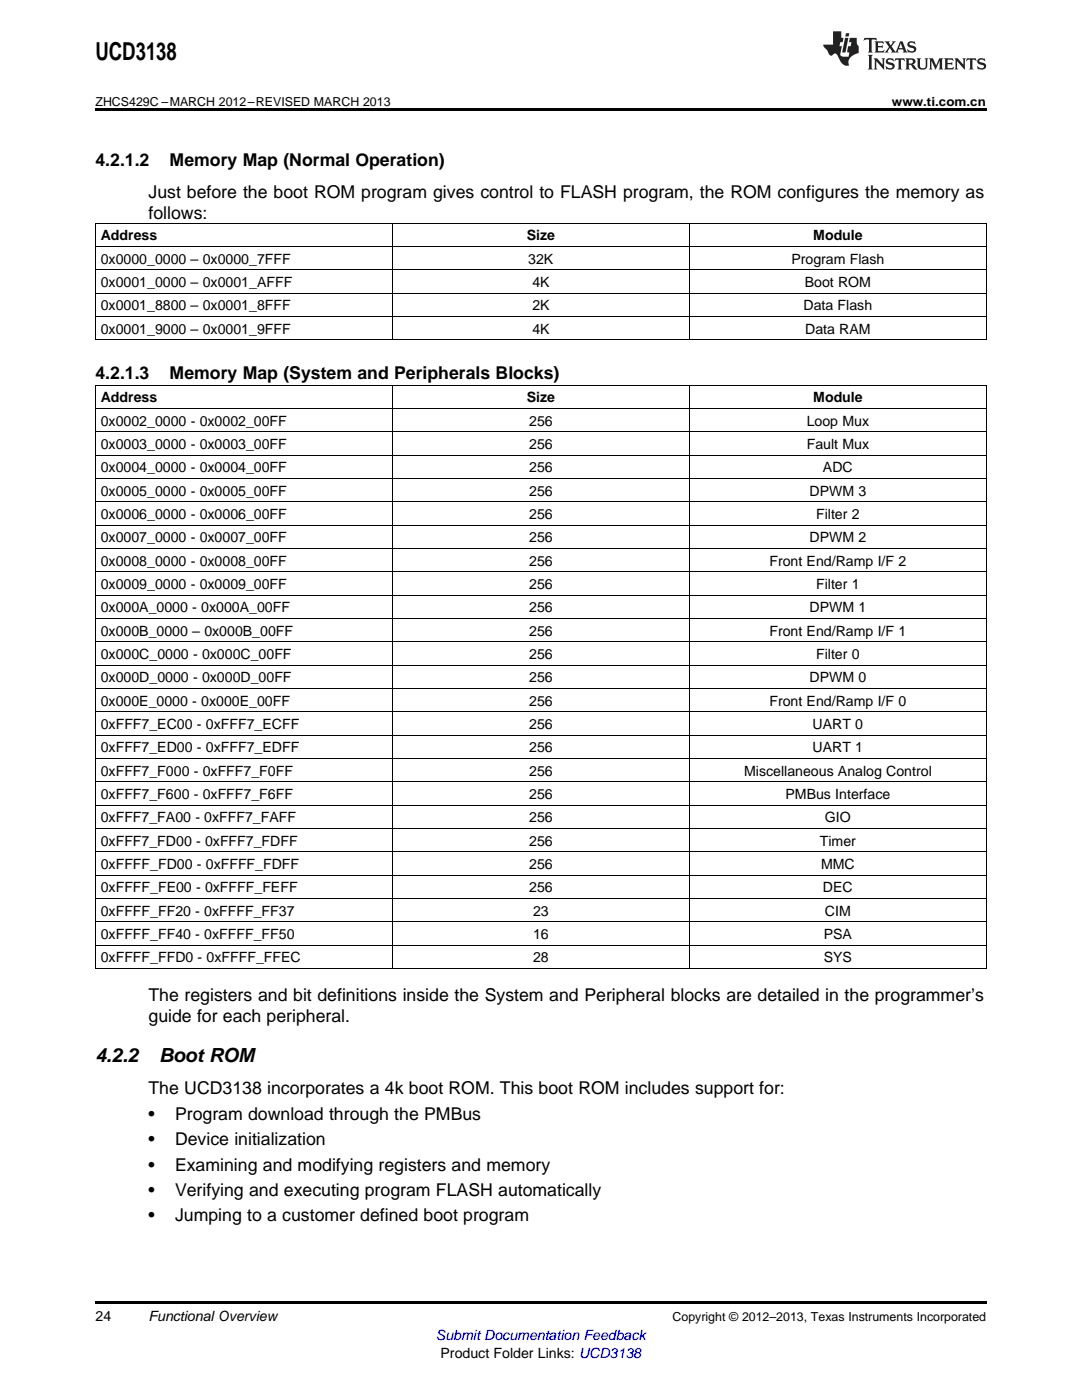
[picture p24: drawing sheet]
<svg xmlns="http://www.w3.org/2000/svg" width="216mm" height="279mm" viewBox="0 0 216 279" stroke-linecap="round" stroke-linejoin="round" font-family="sans-serif">
<defs><g id="words">
<text font-size="4.9" x="19" y="12">UCD3138</text>
<g font-size="3.9">
<text x="19" y="212">4.2.2</text>
<text x="31.7" y="212">Boot ROM</text>
</g>
<g font-size="3.5">
<text x="19" y="33.2">4.2.1.2</text>
<text x="33.8" y="33.2">Memory Map (Normal Operation)</text>
<text x="29.6" y="39.5">Just before the boot ROM program gives control to FLASH program, the ROM configures the memory as</text>
<text x="29.6" y="43.7">follows:</text>
<text x="19" y="75.6">4.2.1.3</text>
<text x="33.8" y="75.6">Memory Map (System and Peripherals Blocks)</text>
<text x="29.6" y="199.7">The registers and bit definitions inside the System and Peripheral blocks are detailed in the programmer’s</text>
<text x="29.6" y="203.9">guide for each peripheral.</text>
<text x="29.6" y="218.4">The UCD3138 incorporates a 4k boot ROM. This boot ROM includes support for:</text>
<text x="29.6" y="223.4">•</text>
<text x="34.9" y="223.4">Program download through the PMBus</text>
<text x="29.6" y="228.5">•</text>
<text x="29.6" y="233.6">•</text>
<text x="34.9" y="228.5">Device initialization</text>
<text x="34.9" y="233.6">Examining and modifying registers and memory</text>
<text x="29.6" y="238.7">•</text>
<text x="34.9" y="238.7">Verifying and executing program FLASH automatically</text>
<text x="29.6" y="243.8">•</text>
<text x="34.9" y="243.8">Jumping to a customer defined boot program</text>
</g>
<g font-size="2.8">
<text x="20.1" y="48">Address</text>
<text x="105.1" y="48">Size</text>
<text x="162.3" y="48">Module</text>
<text x="20.1" y="52.6">0x0000_0000 – 0x0000_7FFF</text>
<text x="105.4" y="52.6">32K</text>
<text x="157.9" y="52.6">Program Flash</text>
<text x="20.1" y="57.3">0x0001_0000 – 0x0001_AFFF</text>
<text x="106.2" y="57.3">4K</text>
<text x="160.6" y="57.3">Boot ROM</text>
<text x="20.1" y="61.9">0x0001_8800 – 0x0001_8FFF</text>
<text x="106.2" y="61.9">2K</text>
<text x="160.3" y="61.9">Data Flash</text>
<text x="20.1" y="66.6">0x0001_9000 – 0x0001_9FFF</text>
<text x="106.2" y="66.6">4K</text>
<text x="160.7" y="66.6">Data RAM</text>
<text x="20.1" y="80.3">Address</text>
<text x="105.1" y="80.3">Size</text>
<text x="162.3" y="80.3">Module</text>
<text x="20.1" y="84.9">0x0002_0000 - 0x0002_00FF</text>
<text x="20.1" y="89.6">0x0003_0000 - 0x0003_00FF</text>
<text x="105.6" y="84.9">256</text>
<text x="105.6" y="89.6">256</text>
<text x="161" y="84.9">Loop Mux</text>
<text x="161" y="89.6">Fault Mux</text>
<text x="20.1" y="94.3">0x0004_0000 - 0x0004_00FF</text>
<text x="105.6" y="94.3">256</text>
<text x="164.2" y="94.3">ADC</text>
<text x="20.1" y="98.9">0x0005_0000 - 0x0005_00FF</text>
<text x="105.6" y="98.9">256</text>
<text x="161.5" y="98.9">DPWM 3</text>
<text x="20.1" y="103.6">0x0006_0000 - 0x0006_00FF</text>
<text x="105.6" y="103.6">256</text>
<text x="162.8" y="103.6">Filter 2</text>
<text x="20.1" y="108.2">0x0007_0000 - 0x0007_00FF</text>
<text x="20.1" y="112.9">0x0008_0000 - 0x0008_00FF</text>
<text x="105.6" y="108.2">256</text>
<text x="105.6" y="112.9">256</text>
<text x="153.5" y="112.9">Front End/Ramp I/F 2</text>
<text x="161.5" y="108.2">DPWM 2</text>
<text x="20.1" y="117.5">0x0009_0000 - 0x0009_00FF</text>
<text x="105.6" y="117.5">256</text>
<text x="162.8" y="117.5">Filter 1</text>
<text x="20.1" y="122.2">0x000A_0000 - 0x000A_00FF</text>
<text x="105.6" y="122.2">256</text>
<text x="161.5" y="122.2">DPWM 1</text>
<text x="20.1" y="126.9">0x000B_0000 – 0x000B_00FF</text>
<text x="20.1" y="131.5">0x000C_0000 - 0x000C_00FF</text>
<text x="105.6" y="126.9">256</text>
<text x="105.6" y="131.5">256</text>
<text x="153.5" y="126.9">Front End/Ramp I/F 1</text>
<text x="162.8" y="131.5">Filter 0</text>
<text x="20.1" y="136.2">0x000D_0000 - 0x000D_00FF</text>
<text x="105.6" y="136.2">256</text>
<text x="161.5" y="136.2">DPWM 0</text>
<text x="20.1" y="140.8">0x000E_0000 - 0x000E_00FF</text>
<text x="105.6" y="140.8">256</text>
<text x="153.5" y="140.8">Front End/Ramp I/F 0</text>
<text x="20.1" y="145.5">0xFFF7_EC00 - 0xFFF7_ECFF</text>
<text x="105.6" y="145.5">256</text>
<text x="162.1" y="145.5">UART 0</text>
<text x="20.1" y="150.1">0xFFF7_ED00 - 0xFFF7_EDFF</text>
<text x="20.1" y="154.8">0xFFF7_F000 - 0xFFF7_F0FF</text>
<text x="105.6" y="150.1">256</text>
<text x="105.6" y="154.8">256</text>
<text x="148.5" y="154.8">Miscellaneous Analog Control</text>
<text x="162.1" y="150.1">UART 1</text>
<text x="20.1" y="159.5">0xFFF7_F600 - 0xFFF7_F6FF</text>
<text x="105.6" y="159.5">256</text>
<text x="156.7" y="159.5">PMBus Interface</text>
<text x="20.1" y="164.1">0xFFF7_FA00 - 0xFFF7_FAFF</text>
<text x="105.6" y="164.1">256</text>
<text x="164.6" y="164.1">GIO</text>
<text x="20.1" y="168.8">0xFFF7_FD00 - 0xFFF7_FDFF</text>
<text x="20.1" y="173.4">0xFFFF_FD00 - 0xFFFF_FDFF</text>
<text x="105.6" y="168.8">256</text>
<text x="105.6" y="173.4">256</text>
<text x="163.6" y="168.8">Timer</text>
<text x="163.8" y="173.4">MMC</text>
<text x="20.1" y="178.1">0xFFFF_FE00 - 0xFFFF_FEFF</text>
<text x="105.6" y="178.1">256</text>
<text x="164.2" y="178.1">DEC</text>
<text x="20.1" y="182.7">0xFFFF_FF20 - 0xFFFF_FF37</text>
<text x="106.4" y="182.7">23</text>
<text x="164.6" y="182.7">CIM</text>
<text x="20.1" y="187.4">0xFFFF_FF40 - 0xFFFF_FF50</text>
<text x="106.4" y="187.4">16</text>
<text x="164.4" y="187.4">PSA</text>
<text x="20.1" y="192.1">0xFFFF_FFD0 - 0xFFFF_FFEC</text>
<text x="106.4" y="192.1">28</text>
<text x="164.4" y="192.1">SYS</text>
<text x="19" y="263.6">24</text>
<text x="29.6" y="263.6">Functional Overview</text>
<text x="87.9" y="270.9">Product Folder Links: UCD3138</text>
</g>
<text font-size="2.8" fill="#00f" x="87" y="267.4">Submit Documentation Feedback</text>
<g font-size="2.5">
<text x="19" y="21.1">ZHCS429C –MARCH 2012–REVISED MARCH 2013</text>
<text x="178" y="21.1">www.ti.com.cn</text>
<text x="134.2" y="263.6">Copyright © 2012–2013, Texas Instruments Incorporated</text>
</g>
</g></defs>
<path d="M19 21.6h177.8v.6h-177.8zM19 259.7h177.8v.5h-177.8z" fill="#000"/>
<g fill="none" stroke="#000" stroke-width=".2">
<path d="M19 58.5h177.8M19 53.9h177.8M19 49.2h177.8M19 44.5h177.8M19.1 44.6v23.3M78.3 44.6v23.3M137.5 44.6v23.3M196.8 44.6v23.3M19 76.9h177.8M19 67.8h177.8M19 63.2h177.8M19.1 76.9v116.4"/>
<path d="M78.3 76.9v116.4M137.5 76.9v116.4M196.8 76.9v116.4M19 95.5h177.8M19 90.8h177.8M19 86.2h177.8M19 81.5h177.8M19 118.8h177.8M19 114.1h177.8M19 109.4h177.8M19 104.8h177.8M19 100.1h177.8"/>
<path d="M19 137.4h177.8M19 132.7h177.8M19 128.1h177.8M19 123.4h177.8M19 156h177.8M19 151.4h177.8M19 146.7h177.8M19 142h177.8M19 179.3h177.8M19 174.6h177.8M19 170h177.8M19 165.3h177.8"/>
<path d="M19 160.7h177.8M19 193.3h177.8M19 188.6h177.8M19 184h177.8"/>
</g>
<g fill="#231f20">
<path d="M172.5 7.6l-.1 .5 .4-.2h.6v.1v2.1l-.2 .4h.9l-.2-.4v-2.1l.1-.1h.5l.5 .2-.2-.5zM174.5 8.3l.2 .3v1.5l-.2 .4h1.8l.2-.6a1.04 1.04 0 0 1-1.3 .2v-.7h.6l.3 .2v-.6l-.3 .2h-.6v-.6l.8-.1 .4 .3-.2-.5zM176.5 8.3l.9 1.1-.9 1.1h.8l-.2-.2 .4-.7 .5 .7-.2 .2h1.5l-.2-.2 .2-.4h.9l.1 .4-.2 .2h1l-.3-.3-.7-1.9h-.5l-.9 2-.8-1 .9-1h-.8l.1 .3-.4 .5-.3-.6 .1-.2zM179.7 8.6l.4 1h-.7zM181.3 8.4a.63 .63 0 0 0-.2 .7 .63 .63 0 0 0 .6 .4l.6 .2 .1 .2a.75 .75 0 0 1-.7 .4 .75 .75 0 0 1-.6-.5l.1 .7 .1-.1a1.11 1.11 0 0 0 1.5-.6 1.13 1.13 0 0 0-1.2-.8l-.1-.4a1.04 1.04 0 0 1 1.2 .2l-.2-.5-.2 .1-.4-.2zM173.2 10.9l.2 .4v2.2l-.2 .4h1l-.3-.4v-2.2l.3-.4zM174.3 11.6l.3 .4v1.5l-.3 .4h.8l-.2-.4v-1.3l1.5 1.7v-1.9l.2-.4h-.7l.2 .4v.9l-1.1-1.3zM177 11.8a.62 .62 0 0 0-.2 .7 .62 .62 0 0 0 .6 .4l.6 .1 .1 .3a.76 .76 0 0 1-.7 .3 .76 .76 0 0 1-.7-.4l.2 .7 .1-.1a1.11 1.11 0 0 0 1.5-.6 1.13 1.13 0 0 0-1.2-.8l-.1-.4a1.04 1.04 0 0 1 1.2 .2l-.2-.6-.2 .1-.5-.1zM178.7 11.6l-.2 .6a.61 .61 0 0 1 .8-.3v1.6l-.2 .4h.9l-.2-.4v-1.6a.63 .63 0 0 1 .7 .3l-.1-.6zM180.6 11.6l.3 .4v1.5l-.3 .4h1l-.2-.2-.1-.8 .6 .2a.76 .76 0 0 0 1.2 .7l-1-1a.58 .58 0 0 0 .6-.5 .58 .58 0 0 0-.5-.6zM181.4 11.9h.1a.45 .45 0 0 1 .5 .1 .45 .45 0 0 1 .1 .5l-.8 .2zM182.9 11.6l.2 .2a2.17 2.17 0 0 0 .3 1.9 .99 .99 0 0 0 1.6-.6v-1.1l.2-.4h-.7l.2 .2a1.92 1.92 0 0 1-.2 1.8 .6 .6 0 0 1-.9-.5v-1.1l.2-.4zM185.4 11.6l.2 .4v1.5l-.2 .4h.7l-.2-.4v-1.4l.8 1.8 .8-1.8v1.4l-.2 .4h.9l-.2-.4v-1.5l.2-.4h-.8l-.6 1.5-.6-1.5zM188.4 11.6l.2 .4v1.5l-.2 .4h1.8l.1-.6a1.04 1.04 0 0 1-1.2 .1v-.6h.5l.4 .2v-.6l-.4 .2h-.5v-.7h.8l.3 .3-.1-.6zM190.5 11.6l.2 .4v1.5l-.2 .4h.7l-.2-.4v-1.3l1.5 1.7v-1.9l.2-.4h-.7l.2 .4v.9l-1.1-1.3zM192.9 11.6l-.1 .6a.61 .61 0 0 1 .7-.3l.1 1.6-.3 .4h1l-.3-.4 .1-1.6a.63 .63 0 0 1 .7 .3l-.1-.6zM195.2 11.8a.62 .62 0 0 0-.2 .7 .62 .62 0 0 0 .6 .4l.6 .1 .1 .3a.76 .76 0 0 1-.7 .3 .76 .76 0 0 1-.6-.4l.1 .7 .1-.1a1.11 1.11 0 0 0 1.6-.6 1.13 1.13 0 0 0-1.3-.8l-.1-.4a1.04 1.04 0 0 1 1.2 .2l-.1-.6-.2 .1-.5-.1z"/>
<path d="M166.2 6.3v2.6h-1.9v.4l.8 .9a.91 .91 0 0 0 1 .8 .56 .56 0 0 1 .5-.3 .56 .56 0 0 1 .5 .3l.4 .8a1.53 1.53 0 0 0 1.9 1.2 1.54 1.54 0 0 1 1-2.1l.9-.3v-1.4a1.52 1.52 0 0 1-.4-1.6h-1.3l-.2 .8h.5l-.2 .8h-.5l-.1 1v.2l.4 .1-.2 .8a1.93 1.93 0 0 1-1.6-.3l.3-1.8h-.5l.2-.8h.4l.2-.8h-.4v-1.3zM168.6 7.6l-.6 2.9h.7l.6-2.9zM168.8 6.6l-.1 .7h.6l.2-.7z"/>
</g>
<use href="#words"/>
</svg>
